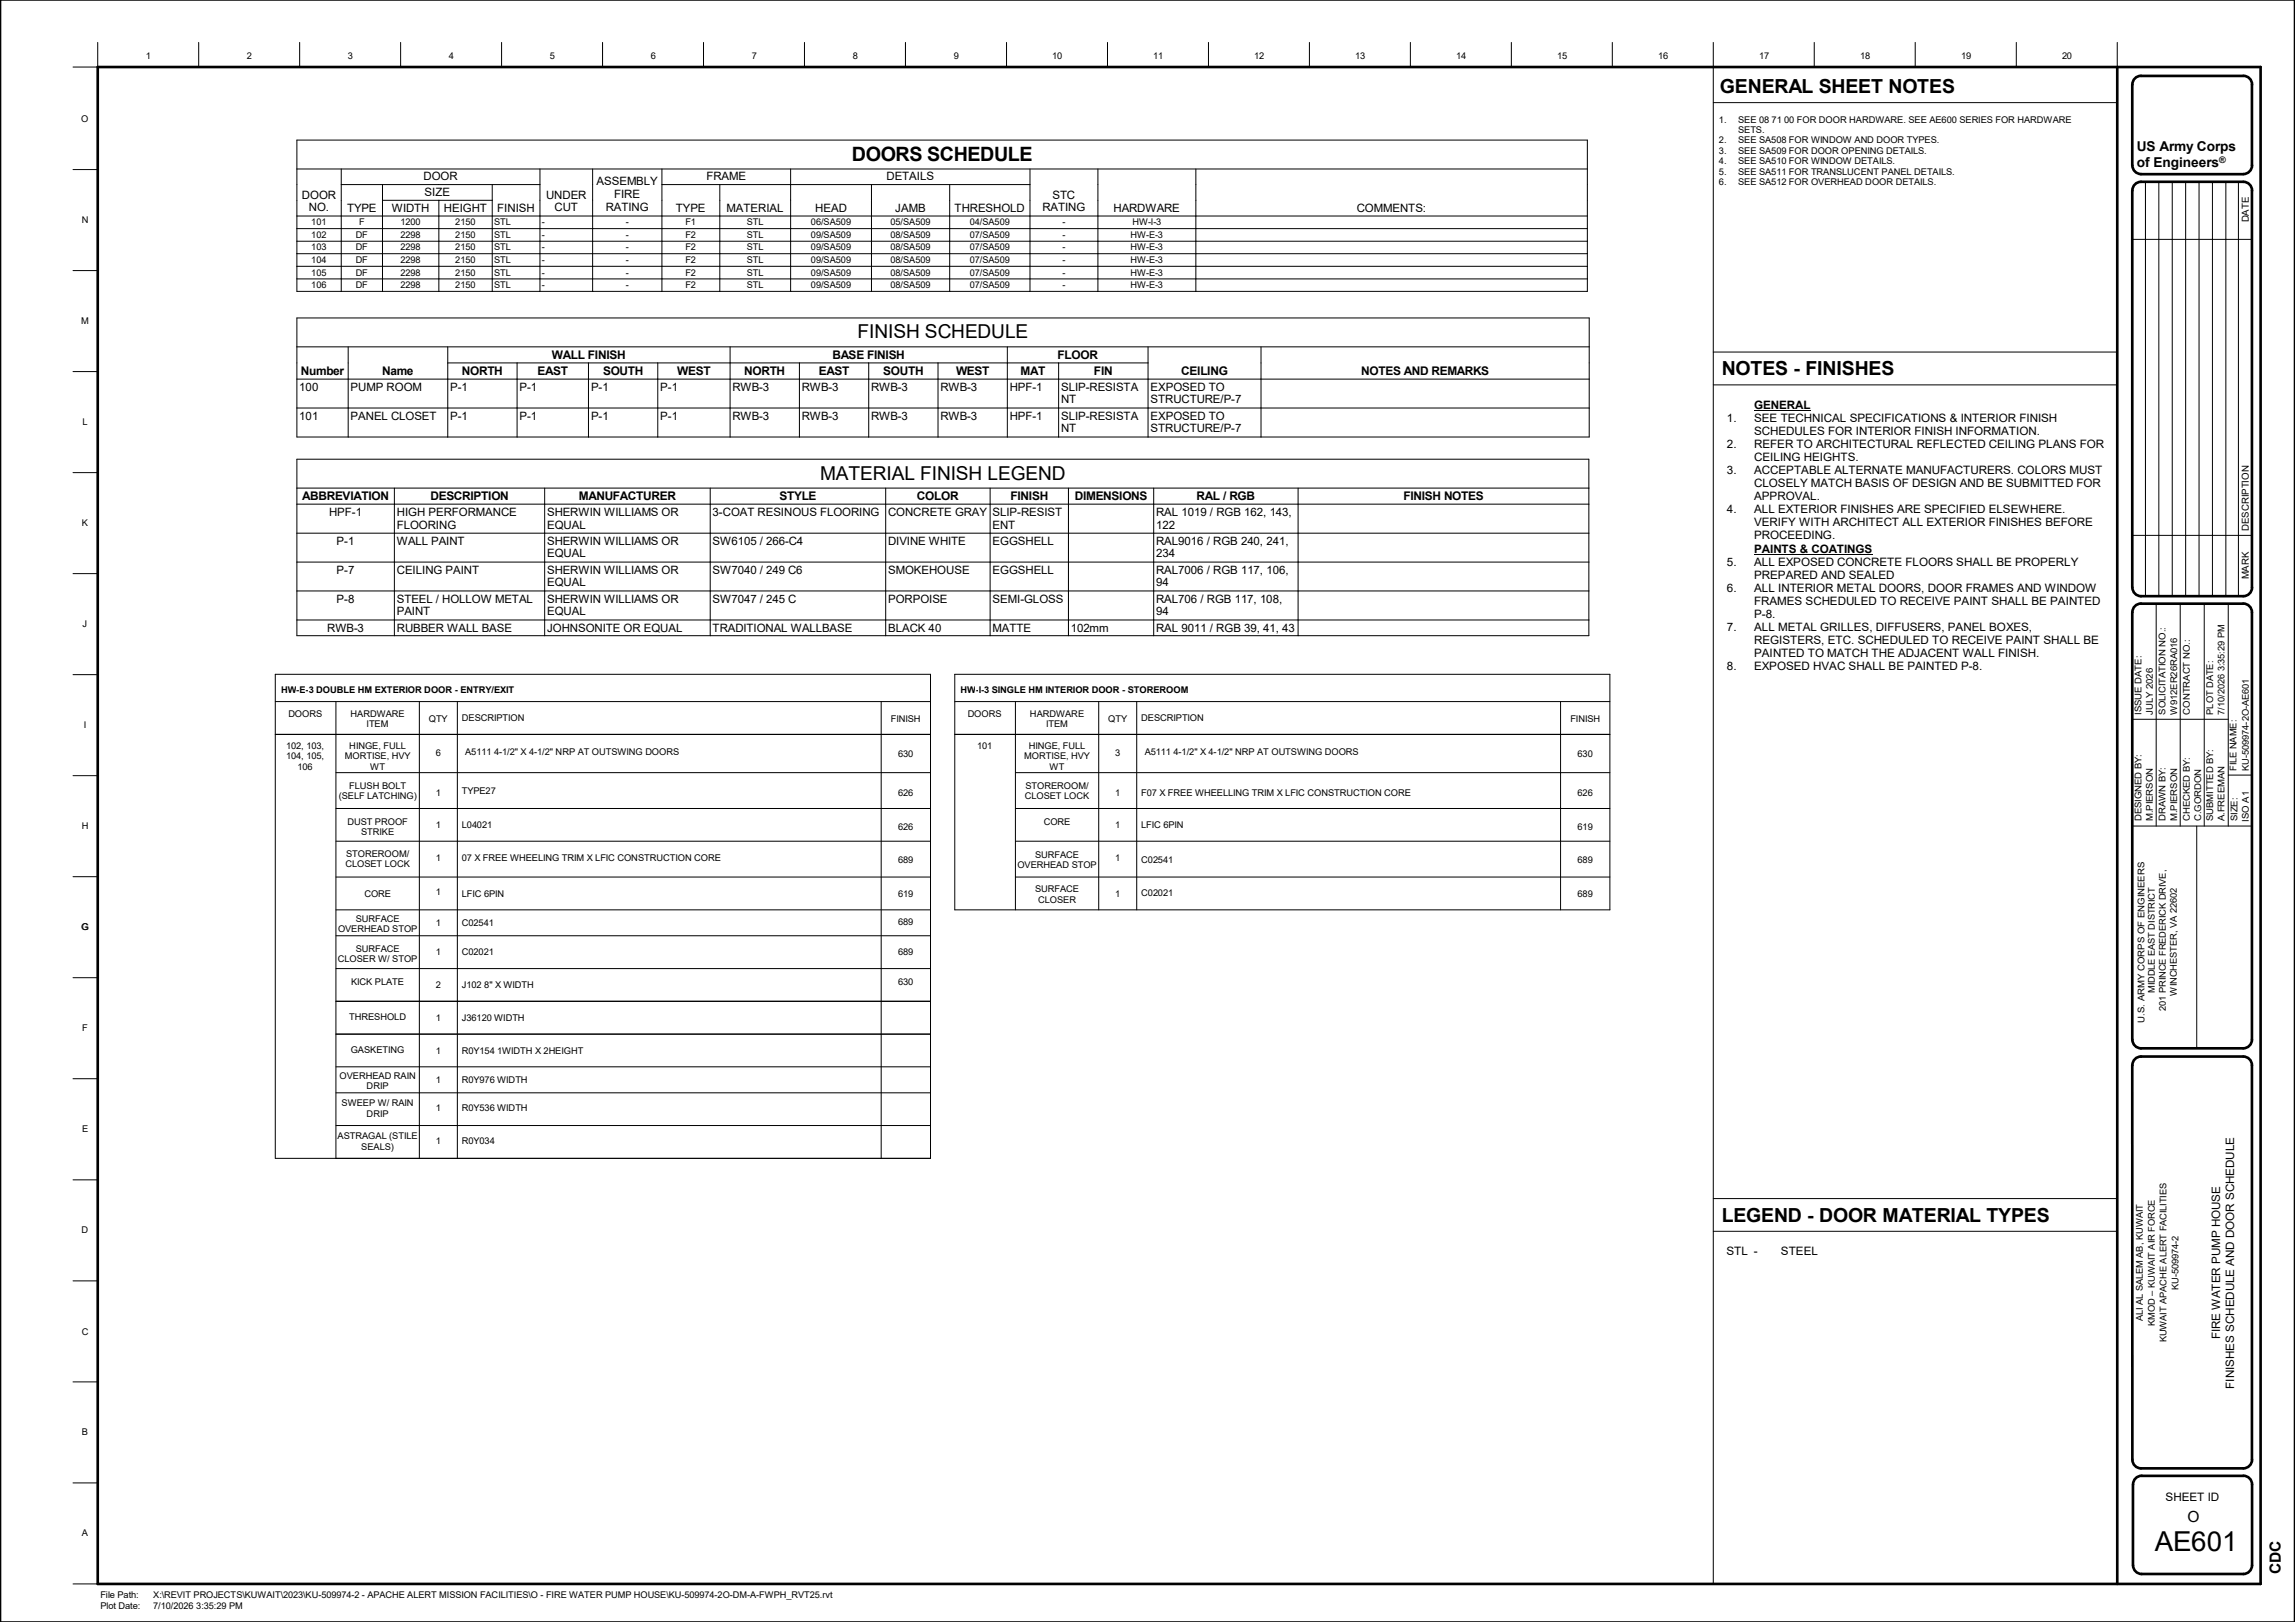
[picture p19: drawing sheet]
<svg xmlns="http://www.w3.org/2000/svg" width="841mm" height="594mm" viewBox="0 0 841 594" stroke-linecap="round" stroke-linejoin="round" font-family="sans-serif">
<defs><g id="words">
<text font-size="10.1" x="789.6" y="567.9">AE601</text>
<text font-size="7.2" x="312.2" y="58.9">DOORS SCHEDULE</text>
<g font-size="7.1">
<text x="630.3" y="34.1">GENERAL SHEET NOTES</text>
<text x="630.9" y="137.5">NOTES - FINISHES</text>
<text x="630.9" y="447.5">LEGEND - DOOR MATERIAL TYPES</text>
</g>
<g font-size="7">
<text x="314.3" y="124">FINISH SCHEDULE</text>
<text x="300.5" y="175.7">MATERIAL FINISH LEGEND</text>
</g>
<g font-size="5.6">
<text x="801.7" y="557.4">O</text>
<text x="835.9" y="576.7" transform="rotate(-90 835.9 576.7)">CDC</text>
</g>
<g font-size="5">
<text x="783.1" y="55.5">US Army Corps</text>
<text x="783.1" y="61.3">of Engineers</text>
</g>
<g font-size="4.4">
<text x="202.3" y="131.4">WALL FINISH</text>
<text x="305.1" y="131.4">BASE FINISH</text>
<text x="387.5" y="131.4">FLOOR</text>
<text x="110.2" y="137.3">Number</text>
<text x="140.1" y="137.3">Name</text>
<text x="169.2" y="137.3">NORTH</text>
<text x="197" y="137.3">EAST</text>
<text x="221" y="137.3">SOUTH</text>
<text x="248.2" y="137.3">WEST</text>
<text x="272.7" y="137.3">NORTH</text>
<text x="300.1" y="137.3">EAST</text>
<text x="323.6" y="137.3">SOUTH</text>
<text x="350.4" y="137.3">WEST</text>
<text x="374" y="137.3">MAT</text>
<text x="400.9" y="137.3">FIN</text>
<text x="432.9" y="137.3">CEILING</text>
<text x="498.8" y="137.3">NOTES AND REMARKS</text>
<text x="110.7" y="183.1">ABBREVIATION</text>
<text x="157.7" y="183.1">DESCRIPTION</text>
<text x="212.1" y="183.1">MANUFACTURER</text>
<text x="285.7" y="183.1">STYLE</text>
<text x="336" y="183.1">COLOR</text>
<text x="370.3" y="183.1">FINISH</text>
<text x="393.9" y="183.1">DIMENSIONS</text>
<text x="438.5" y="183.1">RAL / RGB</text>
<text x="514.3" y="183.1">FINISH NOTES</text>
</g>
<g font-size="4.3">
<text x="813.6" y="490.6" transform="rotate(-90 813.6 490.6)">FIRE WATER PUMP HOUSE</text>
<text x="818.7" y="508.6" transform="rotate(-90 818.7 508.6)">FINISHES SCHEDULE AND DOOR SCHEDULE</text>
<text x="793.6" y="549.7">SHEET ID</text>
</g>
<g font-size="4.2">
<text x="155.2" y="66.1">DOOR</text>
<text x="155.6" y="71.8">SIZE</text>
<text x="218.6" y="67.9">ASSEMBLY</text>
<text x="258.9" y="66.1">FRAME</text>
<text x="324.9" y="66.1">DETAILS</text>
<text x="110.7" y="72.7">DOOR</text>
<text x="113.2" y="77.4">NO.</text>
<text x="127.2" y="77.6">TYPE</text>
<text x="143.6" y="77.6">WIDTH</text>
<text x="162.7" y="77.6">HEIGHT</text>
<text x="182.2" y="77.6">FINISH</text>
<text x="200.1" y="72.7">UNDER</text>
<text x="203.2" y="77.4">CUT</text>
<text x="222" y="77.3">RATING</text>
<text x="225" y="72.6">FIRE</text>
<text x="247.7" y="77.6">TYPE</text>
<text x="266.3" y="77.6">MATERIAL</text>
<text x="298.7" y="77.6">HEAD</text>
<text x="328.1" y="77.6">JAMB</text>
<text x="349.8" y="77.6">THRESHOLD</text>
<text x="382" y="77.4">RATING</text>
<text x="385.7" y="72.7">STC</text>
<text x="408.1" y="77.6">HARDWARE</text>
<text x="497.2" y="77.6">COMMENTS:</text>
<text x="109.7" y="143">100</text>
<text x="128.5" y="143">PUMP ROOM</text>
<text x="165" y="143">P-1</text>
<text x="190.4" y="143">P-1</text>
<text x="216.6" y="143">P-1</text>
<text x="242" y="143">P-1</text>
<text x="268.4" y="143">RWB-3</text>
<text x="293.8" y="143">RWB-3</text>
<text x="319.2" y="143">RWB-3</text>
<text x="344.6" y="143">RWB-3</text>
<text x="370" y="143">HPF-1</text>
<text x="388.8" y="143">SLIP-RESISTA</text>
<text x="421.6" y="143">EXPOSED TO</text>
<text x="388.8" y="147.7">NT</text>
<text x="421.6" y="147.7">STRUCTURE/P-7</text>
<text x="642.8" y="149.8">GENERAL</text>
<text x="109.7" y="153.7">101</text>
<text x="128.5" y="153.7">PANEL CLOSET</text>
<text x="165" y="153.7">P-1</text>
<text x="190.4" y="153.7">P-1</text>
<text x="216.6" y="153.7">P-1</text>
<text x="242" y="153.7">P-1</text>
<text x="268.4" y="153.7">RWB-3</text>
<text x="293.8" y="153.7">RWB-3</text>
<text x="319.2" y="153.7">RWB-3</text>
<text x="344.6" y="153.7">RWB-3</text>
<text x="370" y="153.7">HPF-1</text>
<text x="388.8" y="153.7">SLIP-RESISTA</text>
<text x="421.6" y="153.7">EXPOSED TO</text>
<text x="632.8" y="154.6">1.</text>
<text x="642.8" y="154.6">SEE TECHNICAL SPECIFICATIONS &amp; INTERIOR FINISH</text>
<text x="388.8" y="158.4">NT</text>
<text x="421.6" y="158.4">STRUCTURE/P-7</text>
<text x="642.8" y="159.4">SCHEDULES FOR INTERIOR FINISH INFORMATION.</text>
<text x="632.8" y="164.2">2.</text>
<text x="642.8" y="164.2">REFER TO ARCHITECTURAL REFLECTED CEILING PLANS FOR</text>
<text x="632.8" y="173.7">3.</text>
<text x="642.8" y="173.7">ACCEPTABLE ALTERNATE MANUFACTURERS. COLORS MUST</text>
<text x="642.8" y="169">CEILING HEIGHTS.</text>
<text x="642.8" y="178.5">CLOSELY MATCH BASIS OF DESIGN AND BE SUBMITTED FOR</text>
<text x="642.8" y="183.2">APPROVAL.</text>
<text x="120.6" y="188.9">HPF-1</text>
<text x="145.4" y="188.9">HIGH PERFORMANCE</text>
<text x="200.5" y="188.9">SHERWIN WILLIAMS OR</text>
<text x="261.2" y="188.9">3-COAT RESINOUS FLOORING</text>
<text x="325.5" y="188.9">CONCRETE GRAY SLIP-RESIST</text>
<text x="423.7" y="188.9">RAL 1019 / RGB 162, 143,</text>
<text x="632.8" y="188">4.</text>
<text x="642.8" y="188">ALL EXTERIOR FINISHES ARE SPECIFIED ELSEWHERE.</text>
<text x="145.4" y="193.6">FLOORING</text>
<text x="200.5" y="193.6">EQUAL</text>
<text x="363.7" y="193.6">ENT</text>
<text x="423.7" y="193.6">122</text>
<text x="642.8" y="192.7">VERIFY WITH ARCHITECT ALL EXTERIOR FINISHES BEFORE</text>
<text x="642.8" y="197.5">PROCEEDING.</text>
<text x="123.4" y="199.5">P-1</text>
<text x="145.4" y="199.5">WALL PAINT</text>
<text x="200.5" y="199.5">SHERWIN WILLIAMS OR</text>
<text x="261.2" y="199.5">SW6105 / 266-C4</text>
<text x="325.5" y="199.5">DIVINE WHITE</text>
<text x="363.7" y="199.5">EGGSHELL</text>
<text x="423.7" y="199.5">RAL9016 / RGB 240, 241,</text>
<text x="642.8" y="202.4">PAINTS &amp; COATINGS</text>
<text x="200.5" y="204.2">EQUAL</text>
<text x="423.7" y="204.2">234</text>
<text x="632.8" y="207.2">5.</text>
<text x="642.8" y="207.2">ALL EXPOSED CONCRETE FLOORS SHALL BE PROPERLY</text>
<text x="123.4" y="210.1">P-7</text>
<text x="145.4" y="210.1">CEILING PAINT</text>
<text x="200.5" y="214.8">EQUAL</text>
<text x="200.5" y="210.1">SHERWIN WILLIAMS OR</text>
<text x="261.2" y="210.1">SW7040 / 249 C6</text>
<text x="325.5" y="210.1">SMOKEHOUSE</text>
<text x="363.7" y="210.1">EGGSHELL</text>
<text x="423.7" y="214.8">94</text>
<text x="423.7" y="210.1">RAL7006 / RGB 117, 106,</text>
<text x="642.8" y="212">PREPARED AND SEALED</text>
<text x="123.4" y="220.7">P-8</text>
<text x="145.4" y="220.7">STEEL / HOLLOW METAL</text>
<text x="200.5" y="220.7">SHERWIN WILLIAMS OR</text>
<text x="261.2" y="220.7">SW7047 / 245 C</text>
<text x="325.5" y="220.7">PORPOISE</text>
<text x="363.7" y="220.7">SEMI-GLOSS</text>
<text x="423.7" y="220.7">RAL706 / RGB 117, 108,</text>
<text x="632.8" y="216.7">6.</text>
<text x="642.8" y="216.7">ALL INTERIOR METAL DOORS, DOOR FRAMES AND WINDOW</text>
<text x="642.8" y="221.5">FRAMES SCHEDULED TO RECEIVE PAINT SHALL BE PAINTED</text>
<text x="145.4" y="225.4">PAINT</text>
<text x="200.5" y="225.4">EQUAL</text>
<text x="423.7" y="225.4">94</text>
<text x="642.8" y="226.3">P-8.</text>
<text x="119.9" y="231.3">RWB-3</text>
<text x="145.4" y="231.3">RUBBER WALL BASE</text>
<text x="200.5" y="231.3">JOHNSONITE OR EQUAL</text>
<text x="261.2" y="231.3">TRADITIONAL WALLBASE</text>
<text x="325.5" y="231.3">BLACK 40</text>
<text x="363.7" y="231.3">MATTE</text>
<text x="392.4" y="231.3">102mm</text>
<text x="423.7" y="231.3">RAL 9011 / RGB 39, 41, 43</text>
<text x="632.8" y="231.1">7.</text>
<text x="642.8" y="231.1">ALL METAL GRILLES, DIFFUSERS, PANEL BOXES,</text>
<text x="642.8" y="235.8">REGISTERS, ETC. SCHEDULED TO RECEIVE PAINT SHALL BE</text>
<text x="632.8" y="245.4">8.</text>
<text x="642.8" y="240.6">PAINTED TO MATCH THE ADJACENT WALL FINISH.</text>
<text x="642.8" y="245.4">EXPOSED HVAC SHALL BE PAINTED P</text>
<text x="721.5" y="245.4">-8.</text>
<text x="632.7" y="459.7">STL</text>
<text x="642.7" y="459.7">-</text>
<text x="652.7" y="459.7">STEEL</text>
</g>
<g font-size="3.5">
<text x="824.1" y="81.4" transform="rotate(-90 824.1 81.4)">DATE</text>
<text x="824.1" y="194.4" transform="rotate(-90 824.1 194.4)">DESCRIPTION</text>
<text x="824.1" y="212.2" transform="rotate(-90 824.1 212.2)">MARK</text>
</g>
<g font-size="3.4">
<text x="53.5" y="21.5">1</text>
<text x="90.5" y="21.5">2</text>
<text x="127.5" y="21.5">3</text>
<text x="164.5" y="21.5">4</text>
<text x="201.5" y="21.5">5</text>
<text x="238.5" y="21.5">6</text>
<text x="275.5" y="21.5">7</text>
<text x="312.5" y="21.5">8</text>
<text x="349.5" y="21.5">9</text>
<text x="385.6" y="21.5">10</text>
<text x="422.6" y="21.5">11</text>
<text x="459.6" y="21.5">12</text>
<text x="496.6" y="21.5">13</text>
<text x="533.6" y="21.5">14</text>
<text x="570.6" y="21.5">15</text>
<text x="607.6" y="21.5">16</text>
<text x="644.6" y="21.5">17</text>
<text x="681.6" y="21.5">18</text>
<text x="718.6" y="21.5">19</text>
<text x="755.6" y="21.5">20</text>
<text x="29.8" y="44.6">O</text>
<text x="629.9" y="44.9">1.</text>
<text x="636.9" y="44.9">SEE 08 71 00 FOR DOOR HARDWARE. SEE AE600 SERIES FOR HARDWARE</text>
<text x="629.9" y="52.5">2.</text>
<text x="636.9" y="48.7">SETS.</text>
<text x="636.9" y="52.5">SEE SA508 FOR WINDOW AND DOOR TYPES.</text>
<text x="629.9" y="56.4">3.</text>
<text x="636.9" y="56.4">SEE SA509 FOR DOOR OPENING DETAILS.</text>
<text x="629.9" y="60.2">4.</text>
<text x="629.9" y="64.1">5.</text>
<text x="636.9" y="60.2">SEE SA510 FOR WINDOW DETAILS.</text>
<text x="636.9" y="64.1">SEE SA511 FOR TRANSLUCENT PANEL DETAILS.</text>
<text x="629.9" y="67.9">6.</text>
<text x="636.9" y="67.9">SEE SA512 FOR OVERHEAD DOOR DETAILS.</text>
<text x="29.9" y="81.6">N</text>
<text x="114.1" y="82.6">101</text>
<text x="131.6" y="82.6">F</text>
<text x="146.7" y="82.6">1200</text>
<text x="166.8" y="82.6">2150</text>
<text x="181.1" y="82.6">STL</text>
<text x="198.6" y="82.6">-</text>
<text x="229.3" y="82.6">-</text>
<text x="251.2" y="82.6">F1</text>
<text x="273.7" y="82.6">STL</text>
<text x="297.2" y="82.6">06/SA509</text>
<text x="326.3" y="82.6">05/SA509</text>
<text x="355.3" y="82.6">04/SA509</text>
<text x="389.3" y="82.6">-</text>
<text x="415" y="82.6">HW-I-3</text>
<text x="114.1" y="87.1">102</text>
<text x="130.3" y="87.1">DF</text>
<text x="146.7" y="87.1">2298</text>
<text x="166.8" y="87.1">2150</text>
<text x="181.1" y="87.1">STL</text>
<text x="198.6" y="87.1">-</text>
<text x="229.3" y="87.1">-</text>
<text x="251.2" y="87.1">F2</text>
<text x="273.7" y="87.1">STL</text>
<text x="297.2" y="87.1">09/SA509</text>
<text x="326.3" y="87.1">08/SA509</text>
<text x="355.3" y="87.1">07/SA509</text>
<text x="389.3" y="87.1">-</text>
<text x="414.3" y="87.1">HW-E-3</text>
<text x="114.1" y="91.7">103</text>
<text x="130.3" y="91.7">DF</text>
<text x="146.7" y="91.7">2298</text>
<text x="166.8" y="91.7">2150</text>
<text x="181.1" y="91.7">STL</text>
<text x="198.6" y="91.7">-</text>
<text x="229.3" y="91.7">-</text>
<text x="251.2" y="91.7">F2</text>
<text x="273.7" y="91.7">STL</text>
<text x="297.2" y="91.7">09/SA509</text>
<text x="326.3" y="91.7">08/SA509</text>
<text x="355.3" y="91.7">07/SA509</text>
<text x="389.3" y="91.7">-</text>
<text x="414.3" y="91.7">HW-E-3</text>
<text x="114.1" y="96.4">104</text>
<text x="114.1" y="100.9">105</text>
<text x="130.3" y="96.4">DF</text>
<text x="130.3" y="100.9">DF</text>
<text x="146.7" y="96.4">2298</text>
<text x="146.7" y="100.9">2298</text>
<text x="166.8" y="96.4">2150</text>
<text x="166.8" y="100.9">2150</text>
<text x="181.1" y="96.4">STL</text>
<text x="181.1" y="100.9">STL</text>
<text x="198.6" y="96.4">-</text>
<text x="198.6" y="100.9">-</text>
<text x="229.3" y="96.4">-</text>
<text x="229.3" y="100.9">-</text>
<text x="251.2" y="96.4">F2</text>
<text x="251.2" y="100.9">F2</text>
<text x="273.7" y="96.4">STL</text>
<text x="273.7" y="100.9">STL</text>
<text x="297.2" y="96.4">09/SA509</text>
<text x="297.2" y="100.9">09/SA509</text>
<text x="326.3" y="96.4">08/SA509</text>
<text x="326.3" y="100.9">08/SA509</text>
<text x="355.3" y="96.4">07/SA509</text>
<text x="355.3" y="100.9">07/SA509</text>
<text x="389.3" y="96.4">-</text>
<text x="389.3" y="100.9">-</text>
<text x="414.3" y="96.4">HW-E-3</text>
<text x="414.3" y="100.9">HW-E-3</text>
<text x="114.1" y="105.5">106</text>
<text x="130.3" y="105.5">DF</text>
<text x="146.7" y="105.5">2298</text>
<text x="166.8" y="105.5">2150</text>
<text x="181.1" y="105.5">STL</text>
<text x="198.6" y="105.5">-</text>
<text x="229.3" y="105.5">-</text>
<text x="251.2" y="105.5">F2</text>
<text x="273.7" y="105.5">STL</text>
<text x="297.2" y="105.5">09/SA509</text>
<text x="326.3" y="105.5">08/SA509</text>
<text x="355.3" y="105.5">07/SA509</text>
<text x="389.3" y="105.5">-</text>
<text x="414.3" y="105.5">HW-E-3</text>
<text x="29.8" y="118.6">M</text>
<text x="30.2" y="155.6">L</text>
<text x="30" y="192.6">K</text>
<text x="30.3" y="229.6">J</text>
<text x="103" y="254">HW-E-3 DOUBLE HM EXTERIOR DOOR -</text>
<text x="168.7" y="254">ENTRY/EXIT</text>
<text x="352" y="254">HW-I</text>
<text x="359.5" y="254">-3 SINGLE HM INTERIOR DOOR -</text>
<text x="413.3" y="254">STOREROOM</text>
<text x="105.7" y="262.6">DOORS</text>
<text x="128.5" y="262.6">HARDWARE</text>
<text x="354.6" y="262.6">DOORS</text>
<text x="377.4" y="262.6">HARDWARE</text>
<text x="784.8" y="261.7" transform="rotate(-90 784.8 261.7)">ISSUE DATE:</text>
<text x="788.9" y="261.7" transform="rotate(-90 788.9 261.7)">JULY 2026</text>
<text x="793.6" y="261.7" transform="rotate(-90 793.6 261.7)">SOLICITATION NO.:</text>
<text x="797.8" y="261.7" transform="rotate(-90 797.8 261.7)">W912ER26RA016</text>
<text x="802.4" y="261.7" transform="rotate(-90 802.4 261.7)">CONTRACT NO.:</text>
<text x="811.1" y="261.7" transform="rotate(-90 811.1 261.7)">PLOT DATE:</text>
<text x="815.2" y="261.7" transform="rotate(-90 815.2 261.7)">7/10/2026 3:35:29 PM</text>
<text x="30.7" y="266.6">I</text>
<text x="134.4" y="266.4">ITEM</text>
<text x="157.1" y="264.5">QTY</text>
<text x="169.2" y="264.1">DESCRIPTION</text>
<text x="326.5" y="264.4">FINISH</text>
<text x="383.3" y="266.4">ITEM</text>
<text x="406.1" y="264.5">QTY</text>
<text x="418.2" y="264.1">DESCRIPTION</text>
<text x="575.5" y="264.4">FINISH</text>
<text x="104.9" y="274.2">102, 103,</text>
<text x="128" y="274.2">HINGE, FULL</text>
<text x="358.1" y="274.2">101</text>
<text x="377" y="274.2">HINGE, FULL</text>
<text x="104.9" y="278.1">104, 105,</text>
<text x="109.1" y="281.9">106</text>
<text x="126.4" y="278.1">MORTISE, HVY</text>
<text x="135.7" y="281.9">WT</text>
<text x="159.7" y="276.9">6</text>
<text x="170.5" y="276.6">A5111 4-1/2&quot; X 4-1/2&quot; NRP AT OUTSWING DOORS</text>
<text x="329.1" y="277.2">630</text>
<text x="375.3" y="278.1">MORTISE, HVY</text>
<text x="384.6" y="281.9">WT</text>
<text x="408.6" y="276.9">3</text>
<text x="419.5" y="276.6">A5111 4-1/2&quot; X 4-1/2&quot; NRP AT OUTSWING DOORS</text>
<text x="578.1" y="277.2">630</text>
<text x="819.6" y="282.3" transform="rotate(-90 819.6 282.3)">FILE NAME:</text>
<text x="824.1" y="282.3" transform="rotate(-90 824.1 282.3)">KU-509974-2O-AE601</text>
<text x="124.1" y="292.8">(SELF LATCHING)</text>
<text x="128" y="288.9">FLUSH BOLT</text>
<text x="159.7" y="291.4">1</text>
<text x="169.2" y="290.9">TYPE27</text>
<text x="329.1" y="291.5">626</text>
<text x="375.5" y="292.8">CLOSET LOCK</text>
<text x="375.8" y="288.9">STOREROOM/</text>
<text x="408.6" y="291.4">1</text>
<text x="418.2" y="291.5">F07 X FREE WHEELLING TRIM X LFIC CONSTRUCTION CORE</text>
<text x="578.1" y="291.5">626</text>
<text x="29.9" y="303.6">H</text>
<text x="127.3" y="302">DUST PROOF</text>
<text x="132.3" y="305.9">STRIKE</text>
<text x="159.7" y="303.2">1</text>
<text x="169.2" y="303.2">L04021</text>
<text x="329.1" y="303.9">626</text>
<text x="382.5" y="302">CORE</text>
<text x="408.6" y="303.2">1</text>
<text x="418.2" y="303.2">LFIC 6PIN</text>
<text x="578.1" y="303.9">619</text>
<text x="784.8" y="300.8" transform="rotate(-90 784.8 300.8)">DESIGNED BY:</text>
<text x="788.9" y="300.8" transform="rotate(-90 788.9 300.8)">M.PIERSON</text>
<text x="793.6" y="300.8" transform="rotate(-90 793.6 300.8)">DRAWN BY:</text>
<text x="797.8" y="300.8" transform="rotate(-90 797.8 300.8)">M.PIERSON</text>
<text x="802.4" y="300.8" transform="rotate(-90 802.4 300.8)">CHECKED BY:</text>
<text x="806.6" y="300.8" transform="rotate(-90 806.6 300.8)">C.GORDON</text>
<text x="811.1" y="300.8" transform="rotate(-90 811.1 300.8)">SUBMITTED BY:</text>
<text x="815.2" y="300.8" transform="rotate(-90 815.2 300.8)">A.FREEMAN</text>
<text x="820" y="300.8" transform="rotate(-90 820 300.8)">SIZE:</text>
<text x="824.1" y="300.9" transform="rotate(-90 824.1 300.9)">ISO A1</text>
<text x="126.6" y="317.6">CLOSET LOCK</text>
<text x="126.8" y="313.7">STOREROOM/</text>
<text x="159.7" y="315.3">1</text>
<text x="169.2" y="315.4">07 X FREE WHEELING TRIM X LFIC CONSTRUCTION CORE</text>
<text x="329.1" y="316">689</text>
<text x="372.8" y="317.9">OVERHEAD STOP</text>
<text x="379.3" y="314.1">SURFACE</text>
<text x="408.6" y="315.3">1</text>
<text x="418.2" y="316">C02541</text>
<text x="578.1" y="316">689</text>
<text x="133.5" y="328.7">CORE</text>
<text x="159.7" y="327.7">1</text>
<text x="169.2" y="328.4">LFIC 6PIN</text>
<text x="329.1" y="328.4">619</text>
<text x="379.3" y="326.8">SURFACE</text>
<text x="408.6" y="328.5">1</text>
<text x="418.2" y="328">C02021</text>
<text x="578.1" y="328.4">689</text>
<text x="380.4" y="330.6">CLOSER</text>
<text x="29.8" y="340.6">G</text>
<text x="123.9" y="341.4">OVERHEAD STOP</text>
<text x="130.3" y="337.6">SURFACE</text>
<text x="159.7" y="339.1">1</text>
<text x="169.2" y="339.1">C02541</text>
<text x="329.1" y="338.8">689</text>
<text x="123.8" y="352.5">CLOSER W/ STOP</text>
<text x="130.3" y="348.6">SURFACE</text>
<text x="159.7" y="349.9">1</text>
<text x="169.2" y="349.9">C02021</text>
<text x="329.1" y="349.9">689</text>
<text x="128.7" y="360.6">KICK PLATE</text>
<text x="159.7" y="361.9">2</text>
<text x="169.2" y="361.9">J102 8&quot; X WIDTH</text>
<text x="329.1" y="360.6">630</text>
<text x="789.7" y="363.8" transform="rotate(-90 789.7 363.8)">MIDDLE EAST DISTRICT</text>
<text x="797.7" y="364.6" transform="rotate(-90 797.7 364.6)">WINCHESTER, VA 22602</text>
<text x="793.7" y="370.2" transform="rotate(-90 793.7 370.2)">201 PRINCE FREDERICK DRIVE,</text>
<text x="30.1" y="377.6">F</text>
<text x="128" y="373.5">THRESHOLD</text>
<text x="159.7" y="373.9">1</text>
<text x="169.2" y="373.9">J36120 WIDTH</text>
<text x="785.8" y="374.5" transform="rotate(-90 785.8 374.5)">U.S. ARMY CORPS OF ENGINEERS</text>
<text x="128.6" y="385.7">GASKETING</text>
<text x="159.7" y="386">1</text>
<text x="169.2" y="386">R0Y154 1WIDTH X 2HEIGHT</text>
<text x="124.5" y="395.2">OVERHEAD RAIN</text>
<text x="134.4" y="399">DRIP</text>
<text x="159.7" y="396.7">1</text>
<text x="169.2" y="396.7">R0Y976 WIDTH</text>
<text x="125.2" y="405.3">SWEEP W/ RAIN</text>
<text x="159.7" y="406.8">1</text>
<text x="169.2" y="406.8">R0Y536 WIDTH</text>
<text x="134.4" y="409.1">DRIP</text>
<text x="30.1" y="414.7">E</text>
<text x="123.7" y="417.3">ASTRAGAL (STILE</text>
<text x="159.7" y="418.8">1</text>
<text x="169.2" y="418.8">R0Y034</text>
<text x="132.4" y="421.2">SEALS)</text>
<text x="29.9" y="451.7">D</text>
<text x="798.3" y="472.5" transform="rotate(-90 798.3 472.5)">KU-509974-2</text>
<text x="785.2" y="483.9" transform="rotate(-90 785.2 483.9)">ALI AL SALEM AB, KUWAIT</text>
<text x="789.7" y="485.6" transform="rotate(-90 789.7 485.6)">KMOD – KUWAIT AIR FORCE</text>
<text x="29.9" y="488.8">C</text>
<text x="794" y="491.7" transform="rotate(-90 794 491.7)">KUWAIT APACHE ALERT FACILITIES</text>
<text x="30" y="525.7">B</text>
<text x="30" y="562.7">A</text>
<text x="36.8" y="585.4">File Path:</text>
<text x="56.1" y="585.4">X:\REVIT PROJECTS\KUWAIT\2023\KU-509974-2 - APACHE ALERT MISSION FACILITIES\O - FIRE WATER PUMP HOUSE\KU-509974-2O-DM-A-FWPH_RVT25.rvt</text>
<text x="36.8" y="589.5">Plot Date:</text>
<text x="56.1" y="589.5">7/10/2026 3:35:29 PM</text>
</g>
<text font-size="3.3" x="813.3" y="59.8">®</text>
</g></defs>
<g fill="none" stroke="#000" stroke-width=".37">
<path d="M100.9 257h240.1M100.9 247h240.1v177.3h-240.1zM123.1 257v167.3M153.7 257v167.3M167.6 257v167.3M322.9 257v167.3M349.9 257h240.1M349.9 247h240.1v86.2h-240.1zM372.1 257v76.2M402.6 257v76.2M416.6 257v76.2M571.9 257v76.2"/>
<path d="M100.9 269h240.1M349.9 269h240.1M123.1 283h217.9M123.1 296.1h217.9M372.1 283h217.9M372.1 296.1h217.9M123.1 308.1h217.9M372.1 308.1h217.9M123.1 333.2h217.9M123.1 321.2h217.9M372.1 321.2h217.9M123.1 342.7h217.9"/>
<path d="M123.1 354.8h217.9M123.1 366.7h217.9M123.1 378.8h217.9M123.1 390.7h217.9M123.1 400.3h217.9M123.1 412.2h217.9"/>
</g>
<g fill="#fff">
<path d="M632.7 455.9h7.8v4.8h-7.8z"/>
<path d="M642.7 455.9h1.4v4.8h-1.4z"/>
<path d="M652.7 455.9h13.5v4.8h-13.5z"/>
<path d="M103 250.8h5.6v4h-5.6z"/>
<path d="M108.6 250.8h1.1v4h-1.1z"/>
<path d="M109.7 250.8h2.3v4h-2.3z"/>
<path d="M112 250.8h1.1v4h-1.1z"/>
<path d="M113.1 250.8h53.5v4h-53.5z"/>
<path d="M166.6 250.8h1.2v4h-1.2z"/>
<path d="M168.7 250.8h19.8v4h-19.8z"/>
<path d="M352 250.8h5.5v4h-5.5z"/>
<path d="M357.5 250.8h1.2v4h-1.2z"/>
<path d="M358.7 250.8h.8v4h-.8z"/>
<path d="M359.5 250.8h1.2v4h-1.2z"/>
<path d="M360.7 250.8h50.5v4h-50.5z"/>
<path d="M411.2 250.8h1.1v4h-1.1z"/>
<path d="M413.3 250.8h22.3v4h-22.3z"/>
</g>
<g fill="none" stroke="#000" stroke-width=".37">
<path d="M35.8 15.5v9.1h-9M72.8 15.5v9.1M109.8 15.5v9.1M146.8 15.5v9.1M183.8 15.5v9.1M220.8 15.5v9.1M257.8 15.5v9.1M294.8 15.5v9.1M331.8 15.5v9.1M368.9 15.5v9.1M405.8 15.5v9.1M442.8 15.5v9.1"/>
<path d="M479.8 15.5v9.1M516.8 15.5v9.1M553.8 15.5v9.1M590.8 15.5v9.1M627.8 15.5v564.6M664.8 15.5v9.1M701.8 15.5v9.1M738.9 15.5v9.1M775.9 15.5v9.1M627.8 37.6h148.1M108.8 51.3h472.9v55.4h-472.9zM26.8 62.1h9"/>
<path d="M108.8 79.1h472.9M108.8 61.9h472.9M125.1 67.6h72.8M125.1 61.9v44.8M140.2 73.4h40.2M140.2 67.6v39.1M160.8 73.4v33.3M180.4 67.6v39.1M197.9 61.9v44.8M217.2 61.9v44.8M242.6 67.6h134.8M242.6 61.9v44.8"/>
<path d="M263.8 67.6v39.1M289.7 61.9v44.8M319.4 67.6v39.1M348 67.6v39.1M377.4 61.9v44.8M402.3 61.9v44.8M438.2 61.9v44.8M786.2 66.6v151.8M791.1 66.6v151.8M796 66.6v151.8M800.9 66.6v151.8M805.9 66.6v151.8"/>
<path d="M810.8 66.6v151.8M815.7 66.6v151.8M820.3 66.6v151.8M26.8 99.1h9M108.8 97.5h472.9M108.8 92.9h472.9M108.8 88.4h472.9M108.8 83.7h472.9M781.4 87.7h43.8M108.8 102.2h472.9M108.8 116.5h473.6v43.6h-473.6zM26.8 136.1h9"/>
<path d="M108.8 138.9h473.6M108.8 127h473.6M127.6 127v33.1M164.1 132.9h256.6M164.1 127v33.1M189.5 132.9v27.2M215.6 132.9v27.2M241 132.9v27.2M267.5 127v33.1M292.9 132.9v27.2M318.3 132.9v27.2M343.7 132.9v27.2"/>
<path d="M369.1 127v33.1M387.9 132.9v27.2M420.7 127v33.1M462.1 127v33.1M627.8 128.9h148.1M108.8 149.4h473.6M627.8 141h148.1M26.8 173.1h9M108.8 168.2h473.5v64.6h-473.5zM108.8 178.8h473.5M144.5 178.8v54M199.6 178.8v54"/>
<path d="M260.3 178.8v54M324.6 178.8v54M362.8 178.8v54M391.5 178.8v54M422.8 178.8v54M475.7 178.8v54M108.8 195.3h473.5M108.8 184.7h473.5M781.4 196.1h43.8M26.8 210.1h9M108.8 216.5h473.5M108.8 205.9h473.5"/>
<path d="M108.8 227.1h473.5M790.2 221.1v81.5M799 221.1v81.5M807.8 221.1v81.5M816.6 221.1v81.5M26.8 247.1h9M781.4 263.4h35.2M26.8 284.1h9M816.6 283.9h8.6M781.4 302.6h43.8M805 302.6v81.4M26.8 321.1h9"/>
<path d="M26.8 358.1h9M26.8 395.1h9M26.8 432.1h9M627.8 439h148.1M627.8 451h148.1M26.8 469.1h9M26.8 506.1h9M26.8 543.1h9M26.8 580.1h9"/>
</g>
<g fill="none" stroke="#000" stroke-width=".97">
<path d="M0 0v594.1M841 0v594.1M35.8 24.6h792.6v555.5h-792.6zM775.9 24.6v555.5M781.4 31v29.6M784.6 27.8h37.5M784.6 27.8a3.1 3.1 0 0 0-3.2 3.1M822.1 27.8a3.2 3.2 0 0 1 3.2 3.1l-.1 29.7M781.4 69.8v145.4M781.4 60.6a3.2 3.2 0 0 0 3.2 3.2h37.5M822.1 66.6h-37.5a3.1 3.1 0 0 0-3.2 3.2M822.1 66.6a3.2 3.2 0 0 1 3.2 3.2"/>
<path d="M825.2 69.8l.1 145.4a3.2 3.2 0 0 1-3.2 3.2M825.3 60.6a3.2 3.2 0 0 1-3.2 3.2M781.4 215.2a3.2 3.2 0 0 0 3.2 3.2h37.5M781.4 224.3v156.5M781.4 224.2a3.1 3.1 0 0 1 3.2-3.1h37.5a3.2 3.2 0 0 1 3.1 3.2v156.5a3.2 3.2 0 0 1-3.1 3.2h-37.5a3.2 3.2 0 0 1-3.2-3.2M781.4 390.1v144.5a3.2 3.2 0 0 0 3.2 3.2h37.5M781.4 390.1a3.1 3.1 0 0 1 3.2-3.1h37.5a3.2 3.2 0 0 1 3.1 3.1l.1 144.5a3.2 3.2 0 0 1-3.2 3.2M784.8 540.6l37.3-.1a3.2 3.2 0 0 1 3.2 3.2v29.6a3.2 3.2 0 0 1-3.2 3.2h-37.3M784.9 540.5a3.2 3.2 0 0 0-3.3 3.2l.1 29.6a3.2 3.2 0 0 0 3.2 3.2"/>
</g>
<g fill="#fff">
<path d="M629.9 41.8h3.7v3.9h-3.7z"/>
<path d="M636.9 41.8h123.2v3.9h-123.2z"/>
<path d="M636.9 45.7h9.7v3.8h-9.7z"/>
<path d="M629.9 49.5h3.7v3.8h-3.7z"/>
<path d="M636.9 49.5h73.8v3.8h-73.8z"/>
<path d="M629.9 53.3h3.7v3.9h-3.7z"/>
<path d="M636.9 53.3h69.2v3.9h-69.2z"/>
<path d="M629.9 57.2h3.7v3.8h-3.7z"/>
<path d="M636.9 57.2h57.6v3.8h-57.6z"/>
<path d="M629.9 61h3.7v3.9h-3.7z"/>
<path d="M636.9 61h79.5v3.9h-79.5z"/>
<path d="M629.9 64.9h3.7v3.8h-3.7z"/>
<path d="M636.9 64.9h72.6v3.8h-72.6z"/>
<path d="M642.8 145.9h20.7v4.9h-20.7z"/>
</g>
<path d="M642.8 150.3h20.7v.5h-20.7z" fill="#000"/>
<g fill="#fff">
<path d="M632.8 150.8h4.8v4.8h-4.8z"/>
<path d="M642.8 150.8h112.3v4.8h-112.3z"/>
<path d="M642.8 155.6h104.8v4.8h-104.8z"/>
<path d="M632.8 160.4h4.8v4.7h-4.8z"/>
<path d="M642.8 160.4h128.6v4.7h-128.6z"/>
<path d="M642.8 165.1h38.3v4.8h-38.3z"/>
<path d="M632.8 169.9h4.8v4.8h-4.8z"/>
<path d="M642.8 169.9h128.6v4.8h-128.6z"/>
<path d="M642.8 174.7h128.3v4.7h-128.3z"/>
<path d="M642.8 179.4h24.2v4.8h-24.2z"/>
<path d="M632.8 184.2h4.8v4.7h-4.8z"/>
<path d="M642.8 184.2h116.5v4.7h-116.5z"/>
<path d="M642.8 188.9h125.4v4.8h-125.4z"/>
<path d="M642.8 193.7h33.3v4.8h-33.3z"/>
<path d="M642.8 198.5h43.4v4.9h-43.4z"/>
</g>
<path d="M642.8 202.9h43.4v.5h-43.4z" fill="#000"/>
<g fill="#fff">
<path d="M632.8 203.4h3.6v4.8h-3.6z"/>
<path d="M642.8 203.4h120v4.8h-120z"/>
<path d="M642.8 208.2h51.5v4.7h-51.5z"/>
<path d="M632.8 212.9h3.6v4.8h-3.6z"/>
<path d="M642.8 212.9h126.8v4.8h-126.8z"/>
<path d="M642.8 217.7h128.2v4.8h-128.2z"/>
<path d="M642.8 222.5h2.9v4.7h-2.9z"/>
<path d="M645.7 222.5h1.4v4.7h-1.4z"/>
<path d="M647.1 222.5h3.5v4.7h-3.5z"/>
<path d="M632.8 227.2h3.6v4.8h-3.6z"/>
<path d="M642.8 227.2h103.1v4.8h-103.1z"/>
<path d="M642.8 232h127.6v4.8h-127.6z"/>
<path d="M642.8 236.8h104.6v4.8h-104.6z"/>
<path d="M632.8 241.6h3.6v4.7h-3.6z"/>
<path d="M642.8 241.6h78.7v4.7h-78.7z"/>
<path d="M721.5 241.6h1.4v4.7h-1.4z"/>
<path d="M722.9 241.6h3.5v4.7h-3.5z"/>
</g>
<use href="#words"/>
</svg>
